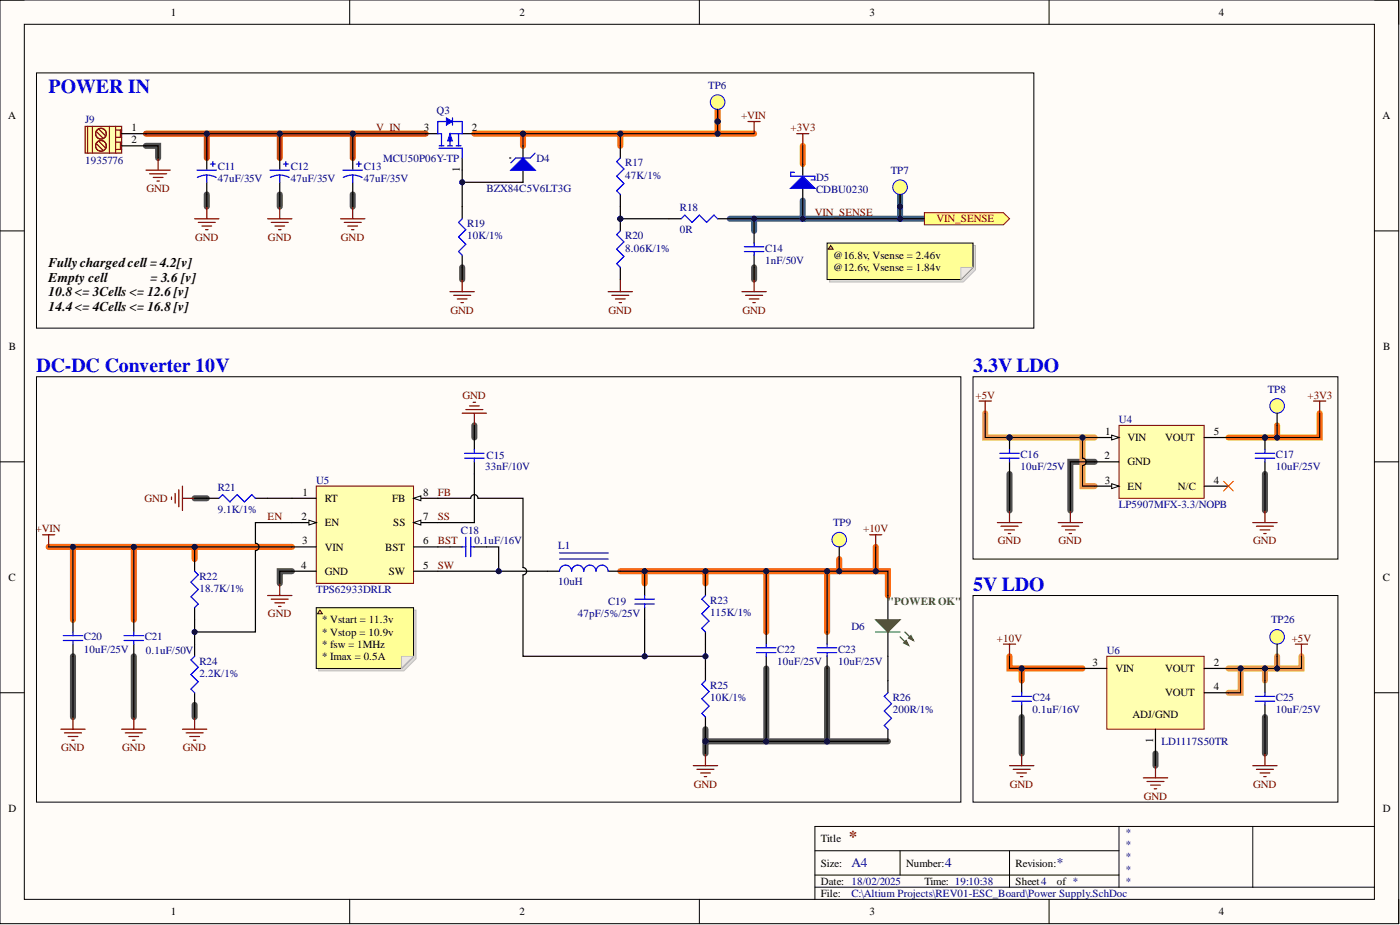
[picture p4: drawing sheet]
<svg xmlns="http://www.w3.org/2000/svg" width="292mm" height="193mm" viewBox="0 0 292 193" stroke-linecap="round" stroke-linejoin="round" font-family="sans-serif">
<defs><g id="words">
<g font-size="4.1" fill="#00f">
<text x="10.2" y="19.4">POWER IN</text>
<text x="7.6" y="77.7">DC-DC Converter 10V</text>
<text x="203" y="77.7">3.3V LDO</text>
<text x="203" y="123.3">5V LDO</text>
</g>
<text font-size="3.5" fill="#800000" x="177.1" y="175.7">*</text>
<g font-size="2.8">
<text x="10.2" y="55.7">Fullychargedcell = 4.2[v]</text>
<text x="10.2" y="58.7">Emptycell</text>
<text x="31.3" y="58.7">= 3.6 [v]</text>
<text x="10.2" y="61.8">10.8 &lt;= 3Cells &lt;= 12.6 [v]</text>
<text x="10.2" y="64.8">14.4&lt;= 4Cells &lt;= 16.8 [v]</text>
</g>
<g font-size="2.8" fill="#000080">
<text x="177.6" y="180.9">A4</text>
<text x="197.2" y="180.9">4</text>
<text x="220.5" y="180.9">*</text>
</g>
<g font-size="2.3">
<text x="35.6" y="3.3">1</text>
<text x="108.4" y="3.3">2</text>
<text x="181.4" y="3.3">3</text>
<text x="254.3" y="3.3">4</text>
<text x="1.7" y="24.8">A</text>
<text x="27.4" y="27.4">1</text>
<text x="27.4" y="29.9">2</text>
<text x="88.4" y="27.4">3</text>
<text x="98.5" y="27.4">2</text>
<text x="288.5" y="24.8">A</text>
<text x="95.9" y="35.8" transform="rotate(-90 95.9 35.8)">1</text>
<text x="173.8" y="54">@16.8v, Vsense = 2.46v</text>
<text x="173.8" y="56.5">@12.6v, Vsense = 1.84v</text>
<text x="1.9" y="73">B</text>
<text x="288.6" y="73">B</text>
<text x="230.4" y="95.8">2</text>
<text x="230.6" y="90.8">1</text>
<text x="235.2" y="92">VIN</text>
<text x="243.1" y="92">VOUT</text>
<text x="253.3" y="90.8">5</text>
<text x="230.5" y="100.9">3</text>
<text x="235.2" y="97.1">GND</text>
<text x="253.3" y="100.9">4</text>
<text x="63.1" y="103.4">1</text>
<text x="67.8" y="104.7">RT</text>
<text x="81.8" y="104.7">FB</text>
<text x="88.3" y="103.4">8</text>
<text x="235.2" y="102.2">EN</text>
<text x="245.7" y="102.2">N/C</text>
<text x="62.9" y="108.5">2</text>
<text x="63" y="113.6">3</text>
<text x="67.8" y="109.8">EN</text>
<text x="82.1" y="109.8">SS</text>
<text x="88.3" y="113.6">6</text>
<text x="88.3" y="108.5">7</text>
<text x="62.9" y="118.7">4</text>
<text x="67.8" y="114.9">VIN</text>
<text x="67.8" y="119.9">GND</text>
<text x="80.4" y="114.9">BST</text>
<text x="81.1" y="119.9">SW</text>
<text x="88.3" y="118.7">5</text>
<text x="1.8" y="121.2">C</text>
<text x="288.5" y="121.2">C</text>
<text x="67.2" y="130.1">* Vstart = 11.3v</text>
<text x="67.2" y="132.6">* Vstop = 10.9v</text>
<text x="67.2" y="135.1">* fsw = 1MHz</text>
<text x="67.2" y="137.7">* Imax = 0.5A</text>
<text x="228" y="138.9">3</text>
<text x="232.7" y="140.2">VIN</text>
<text x="243.1" y="140.2">VOUT</text>
<text x="253.3" y="138.9">2</text>
<text x="236.3" y="149.8">ADJ/GND</text>
<text x="243.1" y="145.3">VOUT</text>
<text x="253.3" y="144">4</text>
<text x="240.6" y="155" transform="rotate(-90 240.6 155)">1</text>
<text x="1.8" y="169.4">D</text>
<text x="288.5" y="169.4">D</text>
<text x="171.3" y="175.7">Title</text>
<text x="171.3" y="180.8">Size:</text>
<text x="171.3" y="184.6">Date: 18/02/2025</text>
<text x="189.1" y="180.8">Number:</text>
<text x="192.9" y="184.6">Time: 19:10:38</text>
<text x="211.9" y="180.8">Revision:</text>
<text x="211.9" y="184.6">Sheet4</text>
<text x="220.5" y="184.6">of *</text>
<text x="35.6" y="190.9">1</text>
<text x="108.4" y="190.9">2</text>
<text x="171.3" y="187.1">File:</text>
<text x="181.4" y="190.9">3</text>
<text x="254.3" y="190.9">4</text>
</g>
<g font-size="2.3" fill="#000080">
<text x="91.1" y="23.8">Q3</text>
<text x="147.8" y="18.5">TP6</text>
<text x="17.8" y="25.6">J9</text>
<text x="17.8" y="34.2">1935776</text>
<text x="45.4" y="35.5">C11</text>
<text x="60.7" y="35.5">C12</text>
<text x="75.9" y="35.5">C13</text>
<text x="79.9" y="33.7">MCU50P06Y-TP</text>
<text x="111.9" y="33.7">D4</text>
<text x="130.4" y="34.7">R17</text>
<text x="45.4" y="38">47uF/35V</text>
<text x="60.7" y="38">47uF/35V</text>
<text x="75.9" y="38">47uF/35V</text>
<text x="101.5" y="40.1">BZX84C5V6LT3G</text>
<text x="130.4" y="37.3">47K/1%</text>
<text x="170.3" y="40.2">CDBU0230</text>
<text x="170.3" y="37.7">D5</text>
<text x="185.8" y="36.3">TP7</text>
<text x="97.4" y="47.4">R19</text>
<text x="141.9" y="44.1">R18</text>
<text x="97.4" y="49.9">10K/1%</text>
<text x="130.4" y="52.5">8.06K/1%</text>
<text x="130.4" y="49.9">R20</text>
<text x="141.9" y="48.7">0R</text>
<text x="159.6" y="52.5">C14</text>
<text x="159.6" y="55">1nF/50V</text>
<text x="264.5" y="81.9">TP8</text>
<text x="233.5" y="88.2">U4</text>
<text x="101.5" y="95.8">C15</text>
<text x="212.9" y="95.6">C16</text>
<text x="266.2" y="95.6">C17</text>
<text x="66" y="100.9">U5</text>
<text x="101.3" y="98.1">33nF/10V</text>
<text x="212.9" y="98.1">10uF/25V</text>
<text x="266.2" y="98.1">10uF/25V</text>
<text x="45.4" y="107">9.1K/1%</text>
<text x="45.4" y="102.4">R21</text>
<text x="233.5" y="106">LP5907MFX-3.3/NOPB</text>
<text x="96.2" y="111.3">C18</text>
<text x="99" y="113.6">0.1uF/16V</text>
<text x="173.8" y="109.8">TP9</text>
<text x="116.5" y="114.6">L1</text>
<text x="41.6" y="123.5">18.7K/1%</text>
<text x="41.6" y="120.9">R22</text>
<text x="66" y="123.7">TPS62933DRLR</text>
<text x="116.5" y="122">10uH</text>
<text x="120.5" y="128.8">47pF/5%/25V</text>
<text x="126.9" y="126.3">C19</text>
<text x="148.2" y="128.5">115K/1%</text>
<text x="148.2" y="126">R23</text>
<text x="177.6" y="131.3">D6</text>
<text x="265.2" y="130.1">TP26</text>
<text x="17.5" y="136.2">10uF/25V</text>
<text x="17.5" y="133.6">C20</text>
<text x="30.2" y="133.6">C21</text>
<text x="30.5" y="136.4">0.1uF/50V</text>
<text x="162.2" y="136.2">C22</text>
<text x="174.8" y="136.2">C23</text>
<text x="230.9" y="136.4">U6</text>
<text x="41.6" y="141.2">2.2K/1%</text>
<text x="41.6" y="138.7">R24</text>
<text x="148.2" y="143.8">R25</text>
<text x="162.2" y="138.7">10uF/25V</text>
<text x="174.8" y="138.7">10uF/25V</text>
<text x="148.2" y="146.3">10K/1%</text>
<text x="186.3" y="148.8">200R/1%</text>
<text x="186.3" y="146.3">R26</text>
<text x="215.5" y="148.8">0.1uF/16V</text>
<text x="215.5" y="146.3">C24</text>
<text x="266.2" y="148.8">10uF/25V</text>
<text x="266.2" y="146.3">C25</text>
<text x="242.4" y="155.4">LD1117S50TR</text>
<text x="234.7" y="174.4">*</text>
<text x="234.7" y="177">*</text>
<text x="234.7" y="179.5">*</text>
<text x="234.7" y="182">*</text>
<text x="234.7" y="184.6">*</text>
<text x="177.6" y="187.1">C:\Altium Projects\REV01-ESC_Board\Power Supply.SchDoc</text>
</g>
<g font-size="2.3" fill="#800000">
<text x="78.5" y="27.4">V_IN</text>
<text x="154.6" y="24.8">+VIN</text>
<text x="165" y="27.4">+3V3</text>
<text x="30.5" y="40.1">GND</text>
<text x="170" y="45.1">VIN_SENSE</text>
<text x="195.4" y="46.4">VIN_SENSE</text>
<text x="40.7" y="50.2">GND</text>
<text x="55.9" y="50.2">GND</text>
<text x="71.1" y="50.2">GND</text>
<text x="94" y="65.4">GND</text>
<text x="127" y="65.4">GND</text>
<text x="154.9" y="65.4">GND</text>
<text x="96.5" y="83.2">GND</text>
<text x="203.5" y="83.2">+5V</text>
<text x="272.8" y="83.2">+3V3</text>
<text x="30.1" y="104.7">GND</text>
<text x="91.4" y="103.4">FB</text>
<text x="7.4" y="111.1">+VIN</text>
<text x="55.8" y="108.5">EN</text>
<text x="91.4" y="108.5">SS</text>
<text x="91.4" y="113.6">BST</text>
<text x="180.1" y="111.1">+10V</text>
<text x="208.2" y="113.6">GND</text>
<text x="220.9" y="113.6">GND</text>
<text x="261.5" y="113.6">GND</text>
<text x="91.4" y="118.7">SW</text>
<text x="55.9" y="128.8">GND</text>
<text x="208" y="133.9">+10V</text>
<text x="269.5" y="133.9">+5V</text>
<text x="12.8" y="156.7">GND</text>
<text x="25.5" y="156.7">GND</text>
<text x="38.2" y="156.7">GND</text>
<text x="144.7" y="164.3">GND</text>
<text x="210.7" y="164.3">GND</text>
<text x="238.6" y="166.8">GND</text>
<text x="261.5" y="164.3">GND</text>
</g>
<text font-size="2.3" fill="#38761d" x="185.3" y="126.3">&quot;POWER OK&quot;</text>
</g></defs>
<path d="M0 0h291.8v192.7h-291.8z" fill-rule="evenodd" fill="#fffcf8"/>
<path d="M0 0h291.8v192.7h-291.8z" fill="none" stroke="#000" stroke-width=".21"/>
<path d="M5.1 5.1h281.7v182.5h-281.7z" fill-rule="evenodd" fill="#fffcf8"/>
<g fill="none" stroke="#000" stroke-width=".21">
<path d="M0 0h5.1M73 0v5.1M145.9 0v5.1M218.9 0v5.1M286.8 0h5v5.1M5.1 5.1h281.7v182.5h-281.7zM7.6 15.2h208.1v53.3h-208.1zM0 48.2h5.1M286.8 48.2h5M0 96.3h5.1M286.8 96.3h5M0 144.5h5.1"/>
<path d="M286.8 144.5h5M170 177.5h63.5M187.8 177.5v5.1M210.6 177.5v7.6M233.5 172.4v12.7M261.4 172.4v12.7M286.8 172.4h-116.8v15.2M73 187.6v5.1M145.9 187.6v5.1M170 185.1h116.8M170 182.6h63.5M218.9 187.6v5.1"/>
<path d="M291.8 187.6v5.1"/>
</g>
<g fill="none" stroke="#fd6a11" stroke-width="1.3">
<path d="M99 27.9h30.4v2.5M109.1 27.9v2.5M129.4 27.9h27.9M149.7 22.8v5.1M10.2 114.1h17.7M15.2 114.1v15.2M27.9 114.1h33M27.9 114.1v15.2M40.6 114.1v2.5M129.4 119.2h17.8v2.5M134.5 119.2v2.5M147.2 119.2h38.1v5"/>
<path d="M159.9 119.2v12.6M172.6 119.2v12.6M175.1 116.6v2.6M182.7 114.1v5.1M210.6 136.9v2.5h15.3M213.2 139.4v2.6"/>
</g>
<g fill="none" stroke="#505050" stroke-width="1.3">
<path d="M30.5 30.4h2.5v2.6M43.1 40.6v2.5M58.4 40.6v2.5M73.6 40.6v2.5M96.4 55.8v2.5M157.3 55.8v2.5M99 88.7v2.6M210.6 98.9v7.6M228.4 96.3h-5.1v10.2M263.9 98.9v7.6M40.6 104h2.5M60.9 119.2h-2.5v2.5"/>
<path d="M15.2 136.9v12.7M27.9 136.9v12.7M159.9 139.4v15.3M172.6 139.4v15.3M40.6 147.1v2.5M147.2 152.1v2.6M185.3 154.7h-38.1v2.5M213.2 149.6v7.6M241.1 157.2v2.5M263.9 149.6v7.6"/>
</g>
<path d="M30.5 27.9h58.3M43.1 27.9v5.1M58.4 27.9v5.1M73.6 27.9v5.1" fill="none" stroke="#d44600" stroke-width="1.3"/>
<path d="M157.3 45.6v2.6M167.5 41.8v3.8h-15.2M167.5 45.6h25.4M187.8 40.6v5" fill="none" stroke="#327e9e" stroke-width="1.3"/>
<path d="M205.6 86.2v5.1h20.3M228.4 91.3h-2.5v10.1h2.5M258.8 139.4v5.1h-2.5M263.9 139.4v2.6M266.5 136.9v2.5M271.5 136.9v2.5h-15.2" fill="none" stroke="#ffb245" stroke-width="1.3"/>
<path d="M167.5 30.4v3.8M266.5 88.7v2.6M275.3 86.2v5.1h-19" fill="none" stroke="#f6b900" stroke-width="1.3"/>
<path d="M66 101.4h20.3v20.3h-20.3z" fill-rule="evenodd" fill="#ffffb0"/>
<path d="M66 101.4h20.3v20.3h-20.3z" fill="none" stroke="#800000" stroke-width=".21"/>
<path d="M60.9 104h5.1M60.9 109h5.1" fill="none" stroke="#000" stroke-width=".25"/>
<path d="M64.5 108.5l1.5 .5-1.5 .5z" fill="#f8fcff"/>
<path d="M64.5 108.5l1.5 .5-1.5 .5z" fill="none" stroke="#000" stroke-width=".21"/>
<path d="M60.9 114.1h5.1M60.9 119.2h5.1M86.3 114.1h5.1M86.3 119.2h5.1M86.3 109h5.1" fill="none" stroke="#000" stroke-width=".25"/>
<path d="M86.3 109l1.5-.5v1z" fill="#f8fcff"/>
<path d="M86.3 109l1.5-.5v1z" fill="none" stroke="#000" stroke-width=".21"/>
<path d="M86.3 104h5.1" fill="none" stroke="#000" stroke-width=".25"/>
<path d="M86.3 104l1.5-.6v1.1z" fill="#f8fcff"/>
<path d="M86.3 104l1.5-.6v1.1z" fill="none" stroke="#000" stroke-width=".21"/>
<path d="M99 91.3v2.5M99 96.3v2.6M93.9 114.1h2.5M99 114.1h2.5M27.9 129.3v2.5M27.9 134.4v2.5M134.5 121.7v2.5M134.5 126.8v2.5M147.2 139.4v2.6M185.3 124.2v5.1M185.3 131.8v5.1M147.2 149.6v2.5" fill="none" stroke="#000" stroke-width=".25"/>
<g fill="none" stroke="#00f" stroke-width=".25">
<path d="M96.9 94.6h4.1M96.9 95.6h4.1M99 93.8v.8M99 95.6v.7M96.4 114.1h.8M97.2 112.1v4M98.2 112.1v4M98.2 114.1h.8M25.9 132.6h4M25.9 133.6h4M27.9 131.8v.8M27.9 133.6v.8"/>
<path d="M132.5 125h4M132.5 126h4M134.5 124.2v.8M134.5 126v.8M147.2 142l-.8 .7 1.5 1.6-1.5 1.5 1.5 1.5-1.5 1.5 .8 .8"/>
</g>
<g fill="none" stroke="#800000" stroke-width=".25">
<path d="M96.4 86.2h5.1M97.2 85.4h3.5M98 84.7h2M98.7 83.9h.5M99 86.2v2.5M8.9 111.6h2.5M10.2 111.6v2.5M181.4 111.6h2.6M182.7 111.6v2.5M55.8 124.2h5.1M56.6 125h3.5M57.4 125.8h2"/>
<path d="M58.1 126.5h.5M58.4 121.7v2.5M25.4 152.1h5.1M26.1 152.9h3.6M26.9 153.6h2M27.7 154.4h.5M27.9 149.6v2.5M144.6 159.7h5.1M147.2 157.2v2.5M145.4 160.5h3.6M146.2 161.3h2M146.9 162h.5"/>
</g>
<path d="M182.7 129.3h5.1l-2.5 2.5z" fill="#00bf00"/>
<path d="M182.7 129.3h5.1l-2.5 2.5zM187.8 132.9l1.8 1.7M188.8 131.8l1.8 1.8" fill="none" stroke="#00bf00" stroke-width=".25"/>
<path d="M188.6 134.1l.5-.5 .5 1z" fill="#00bf00"/>
<path d="M188.6 134.1l.5-.5 .5 1z" fill="none" stroke="#00bf00" stroke-width=".25"/>
<path d="M189.6 133.1l.5-.5 .5 1z" fill="#00bf00"/>
<path d="M182.7 131.8h5.1M189.6 133.1l.5-.5 .5 1z" fill="none" stroke="#00bf00" stroke-width=".25"/>
<path d="M40.6 116.6v2.6M114.2 119.2h2.5M126.9 119.2h2.5M40.6 126.8v2.5M40.6 134.4v2.5M40.6 144.5v2.6M185.3 142v2.5M185.3 152.1v2.6" fill="none" stroke="#000" stroke-width=".25"/>
<path d="M40.6 119.2l.8 .7-1.6 1.5 1.6 1.6-1.6 1.5 1.6 1.5-.8 .8M116.7 119.2a1.27 1.27 0 0 1 1.3-1.3 1.27 1.27 0 0 1 1.3 1.3 1.27 1.27 0 0 1 1.2-1.3 1.27 1.27 0 0 1 1.3 1.3 1.27 1.27 0 0 1 1.3-1.3 1.27 1.27 0 0 1 1.2 1.3 1.27 1.27 0 0 1 1.3-1.3 1.27 1.27 0 0 1 1.3 1.3M116.7 116.6h10.2M116.7 115.4h10.2M40.6 136.9l-.8 .8 1.6 1.5-1.6 1.5 1.6 1.5-1.6 1.6 .8 .7M185.3 144.5l-.8 .8 1.5 1.5-1.5 1.5 1.5 1.5-1.5 1.6 .8 .7" fill="none" stroke="#00f" stroke-width=".25"/>
<path d="M12.7 152.1h5.1M13.4 152.9h3.6M14.2 153.6h2M15 154.4h.5M15.2 149.6v2.5M38.1 152.1h5M38.8 152.9h3.6M39.6 153.6h2M40.3 154.4h.6M40.6 149.6v2.5" fill="none" stroke="#800000" stroke-width=".25"/>
<path d="M7.6 78.6h192.9v88.7h-192.9z" fill="none" stroke="#000" stroke-width=".21"/>
<path d="M233.5 88.7h17.7v15.3h-17.7z" fill-rule="evenodd" fill="#ffffb0"/>
<path d="M233.5 88.7h17.7v15.3h-17.7z" fill="none" stroke="#800000" stroke-width=".21"/>
<path d="M228.4 91.3h5.1" fill="none" stroke="#000" stroke-width=".25"/>
<path d="M231.9 90.8l1.6 .5-1.6 .5z" fill="#f8fcff"/>
<path d="M231.9 90.8l1.6 .5-1.6 .5z" fill="none" stroke="#000" stroke-width=".21"/>
<path d="M228.4 96.3h5.1M228.4 101.4h5.1" fill="none" stroke="#000" stroke-width=".25"/>
<path d="M231.9 100.9l1.6 .5-1.6 .5z" fill="#f8fcff"/>
<path d="M231.9 100.9l1.6 .5-1.6 .5z" fill="none" stroke="#000" stroke-width=".21"/>
<path d="M251.2 91.3h5.1M251.2 101.4h5.1M15.2 129.3v2.5M15.2 134.4v2.5M159.9 131.8v2.6M159.9 136.9v2.5M172.6 131.8v2.6M172.6 136.9v2.5" fill="none" stroke="#000" stroke-width=".25"/>
<path d="M13.2 132.6h4.1M13.2 133.6h4.1M15.2 131.8v.8M15.2 133.6v.8M157.8 135.1h4.1M157.8 136.2h4.1M159.9 134.4v.7M159.9 136.2v.7M170.5 135.1h4.1M170.5 136.2h4.1M172.6 134.4v.7M172.6 136.2v.7" fill="none" stroke="#00f" stroke-width=".25"/>
<circle cx="210.6" cy="91.3" r=".51" fill="#000080"/>
<circle cx="210.6" cy="91.3" r=".51" fill="none" stroke="#000080" stroke-width=".21"/>
<path d="M210.6 91.3v2.5M210.6 96.3v2.6" fill="none" stroke="#000" stroke-width=".25"/>
<circle cx="210.6" cy="91.3" r=".51" fill="#000080"/>
<circle cx="210.6" cy="91.3" r=".51" fill="none" stroke="#000080" stroke-width=".21"/>
<path d="M208.6 94.6h4.1M208.6 95.6h4.1M210.6 93.8v.8M210.6 95.6v.7" fill="none" stroke="#00f" stroke-width=".25"/>
<circle cx="263.9" cy="91.3" r=".51" fill="#000080"/>
<circle cx="263.9" cy="91.3" r=".51" fill="none" stroke="#000080" stroke-width=".21"/>
<path d="M263.9 91.3v2.5M263.9 96.3v2.6" fill="none" stroke="#000" stroke-width=".25"/>
<circle cx="263.9" cy="91.3" r=".51" fill="#000080"/>
<circle cx="263.9" cy="91.3" r=".51" fill="none" stroke="#000080" stroke-width=".21"/>
<path d="M261.9 94.6h4.1M261.9 95.6h4.1M263.9 93.8v.8M263.9 95.6v.7" fill="none" stroke="#00f" stroke-width=".25"/>
<g fill="none" stroke="#800000" stroke-width=".25">
<path d="M204.3 83.7h2.5M205.6 83.7v2.5M274.1 83.7h2.5M275.3 83.7v2.5M208.1 109h5.1M208.9 109.8h3.5M209.6 110.5h2M210.4 111.3h.5M210.6 106.5v2.5M220.8 109h5.1M221.5 109.8h3.6M222.3 110.5h2"/>
<path d="M223.1 111.3h.5M223.3 106.5v2.5M261.4 109h5.1M262.1 109.8h3.6M262.9 110.5h2M263.7 111.3h.5M263.9 106.5v2.5"/>
</g>
<path d="M255.3 100.4l2 2M257.3 100.4l-2 2" fill="none" stroke="#f00" stroke-width=".21"/>
<path d="M203 78.6h76.1v38h-76.1z" fill="none" stroke="#000" stroke-width=".21"/>
<circle cx="266.5" cy="84.7" r="1.52" fill="#ffff80"/>
<circle cx="266.5" cy="84.7" r="1.52" fill="none" stroke="#00f" stroke-width=".21"/>
<path d="M106.3 33h.3M109.1 30.4v2.6M109.1 35.5v2.5M266.5 86.2v2.5" fill="none" stroke="#000" stroke-width=".25"/>
<path d="M30.5 35.5h5M31.2 36.3h3.6M32 37h2M32.7 37.8h.5M33 33v2.5M156.1 25.4h2.5M157.3 25.4v2.5M96.4 58.3v2.5M93.9 60.8h5.1M94.7 61.6h3.5M95.4 62.4h2M96.2 63.1h.5" fill="none" stroke="#800000" stroke-width=".25"/>
<path d="M106.6 35.5l2.5-2.5 2.6 2.5z" fill="#00f"/>
<path d="M91.4 27.9h.7v2.5M91.6 30.9h4.8v2.1M91.6 30.4h1M93.4 30.4h1M93.9 27.9v2.5M95.2 30.4h1M95.7 27.9v2.5M106.6 35.5l2.5-2.5 2.6 2.5zM111.7 31.9l-1.1 1.1h-3l-1 1M96.4 45.6l-.7 .8 1.5 1.5-1.5 1.5 1.5 1.6-1.5 1.5 .7 .7" fill="none" stroke="#00f" stroke-width=".25"/>
<path d="M88.8 27.9h2.6M96.4 33v2.5M96.4 27.9h2.6M96.4 43.1v2.5M96.4 53.2v2.6" fill="none" stroke="#000" stroke-width=".25"/>
<path d="M93.9 27.9l.5 1.5h-1z" fill="#00f"/>
<path d="M93.9 27.9l.5 1.5h-1z" fill="none" stroke="#00f" stroke-width=".21"/>
<path d="M91.4 25.4v2.5M93.9 27.9h2.5" fill="none" stroke="#00f" stroke-width=".25"/>
<path d="M93.1 24.6l1.3 .8-1.3 .7z" fill="#00f"/>
<path d="M93.1 24.6l1.3 .8-1.3 .7z" fill="none" stroke="#00f" stroke-width=".21"/>
<path d="M91.4 25.4h1.7M94.4 25.4h2v2.5M94.4 24.6v1.5" fill="none" stroke="#00f" stroke-width=".25"/>
<path d="M17.8 26.4h7.6v5.5h-7.6z" fill-rule="evenodd" fill="#ffffb0"/>
<path d="M17.8 26.4h7.6v5.5h-7.6z" fill="none" stroke="#800000" stroke-width=".25"/>
<path d="M25.4 27.9h5.1M25.4 30.4h5.1" fill="none" stroke="#000" stroke-width=".25"/>
<g fill="none" stroke="#980000" stroke-width=".25">
<path d="M18.3 26.4v5.5M19.3 26.4v5.5M20 27.4l1.6 1.5M20 29.9l1.6 1.5M20.6 26.9l1.5 1.5M20.6 29.4l1.5 1.5M22.8 26.4v5.5M24.1 26.4v5.5M24.1 31.2h1.3M24.1 29.7h1.3M24.1 27.1h1.3M24.1 28.6h1.3"/>
<path d="M25.1 27.1v1.5M25.1 29.7v1.5"/>
<circle cx="21.1" cy="30.4" r="1.12"/>
<circle cx="21.1" cy="27.9" r="1.12"/>
</g>
<path d="M192.9 44.4h16.5l1.2 1.2-1.2 1.3h-16.5z" fill-rule="evenodd" fill="#ffff80"/>
<path d="M192.9 44.4h16.5l1.2 1.2-1.2 1.3h-16.5z" fill="none" stroke="#800000" stroke-width=".21"/>
<path d="M129.4 58.3v2.5M126.9 60.8h5.1M127.6 61.6h3.6M128.4 62.4h2M129.2 63.1h.5" fill="none" stroke="#800000" stroke-width=".25"/>
<circle cx="149.7" cy="25.4" r=".51" fill="#000080"/>
<circle cx="149.7" cy="25.4" r=".51" fill="none" stroke="#000080" stroke-width=".21"/>
<circle cx="149.7" cy="21.3" r="1.52" fill="#ffff80"/>
<circle cx="149.7" cy="21.3" r="1.52" fill="none" stroke="#00f" stroke-width=".21"/>
<path d="M149.7 22.8v2.6" fill="none" stroke="#000" stroke-width=".25"/>
<circle cx="149.7" cy="25.4" r=".51" fill="#000080"/>
<circle cx="149.7" cy="25.4" r=".51" fill="none" stroke="#000080" stroke-width=".21"/>
<circle cx="175.1" cy="112.6" r="1.52" fill="#ffff80"/>
<circle cx="175.1" cy="112.6" r="1.52" fill="none" stroke="#00f" stroke-width=".21"/>
<path d="M167.5 34.2v2.6M167.5 39.3v2.5M175.1 114.1v2.5" fill="none" stroke="#000" stroke-width=".25"/>
<path d="M165 39.3l2.5-2.5 2.5 2.5z" fill="#00f"/>
<path d="M129.4 33l-.7 .7 1.5 1.5-1.5 1.6 1.5 1.5-1.5 1.5 .7 .8M165 39.3l2.5-2.5 2.5 2.5zM165 36.8h5M165 35.9h.8M165 35.9v.9M169.2 37.5h.8M170 36.7v.9M142.1 45.6l.8-.7 1.5 1.5 1.5-1.5 1.5 1.5 1.6-1.5 .7 .7M155.3 51.5h4.1M155.3 52.5h4.1M157.3 50.7v.8M157.3 52.5v.7" fill="none" stroke="#00f" stroke-width=".25"/>
<path d="M166.2 27.9h2.6M167.5 27.9v2.5M157.3 58.3v2.5M154.8 60.8h5.1M155.6 61.6h3.5M156.3 62.4h2.1M157.1 63.1h.5" fill="none" stroke="#800000" stroke-width=".25"/>
<path d="M129.4 30.4v2.6M129.4 40.6v2.5M139.6 45.6h2.5M149.7 45.6h2.6M157.3 48.2v2.5M157.3 53.2v2.6" fill="none" stroke="#000" stroke-width=".25"/>
<circle cx="129.4" cy="45.6" r=".51" fill="#000080"/>
<circle cx="129.4" cy="45.6" r=".51" fill="none" stroke="#000080" stroke-width=".21"/>
<path d="M129.4 45.6v2.6M129.4 55.8v2.5" fill="none" stroke="#000" stroke-width=".25"/>
<circle cx="129.4" cy="45.6" r=".51" fill="#000080"/>
<circle cx="129.4" cy="45.6" r=".51" fill="none" stroke="#000080" stroke-width=".21"/>
<path d="M129.4 48.2l-.7 .7 1.5 1.6-1.5 1.5 1.5 1.5-1.5 1.5 .7 .8" fill="none" stroke="#00f" stroke-width=".25"/>
<circle cx="187.8" cy="43.1" r=".51" fill="#000080"/>
<circle cx="187.8" cy="43.1" r=".51" fill="none" stroke="#000080" stroke-width=".21"/>
<circle cx="187.8" cy="39" r="1.52" fill="#ffff80"/>
<circle cx="187.8" cy="39" r="1.52" fill="none" stroke="#00f" stroke-width=".21"/>
<path d="M187.8 40.6v2.5" fill="none" stroke="#000" stroke-width=".25"/>
<circle cx="187.8" cy="43.1" r=".51" fill="#000080"/>
<circle cx="187.8" cy="43.1" r=".51" fill="none" stroke="#000080" stroke-width=".21"/>
<path d="M43.1 33v2.5M43.1 38v2.6M58.4 33v2.5M58.4 38v2.6M73.6 33v2.5M73.6 38v2.6M43.1 104h2.6M53.3 104h2.5M147.2 121.7v2.5M147.2 131.8v2.6" fill="none" stroke="#000" stroke-width=".25"/>
<g fill="none" stroke="#00f" stroke-width=".25">
<path d="M41.1 35.5h4.1M43.1 36.5l.9 .1 1.1 .4M43.1 36.5l-.8 .1-1.1 .4M43.1 36.5v1.5M43.9 34.2h1M44.4 33.7v1M56.3 35.5h4.1M58.4 36.5l.8 .1 1.1 .4M58.4 36.5l-.8 .1-1.2 .4M58.4 36.5v1.5M59.1 34.2h1M59.6 33.7v1"/>
<path d="M71.6 35.5h4M73.6 36.5l.8 .1 1.2 .4M73.6 36.5l-.8 .1-1.2 .4M73.6 36.5v1.5M74.4 34.2h1M74.9 33.7v1M45.7 104l.7-.8 1.6 1.5 1.5-1.5 1.5 1.5 1.5-1.5 .8 .8M147.2 124.2l-.8 .8 1.5 1.5-1.5 1.5 1.5 1.6-1.5 1.5 .8 .7"/>
</g>
<g fill="none" stroke="#800000" stroke-width=".25">
<path d="M40.6 45.6h5.1M41.4 46.4h3.5M42.1 47.2h2.1M42.9 47.9h.5M43.1 43.1v2.5M55.8 45.6h5.1M56.6 46.4h3.5M57.4 47.2h2M58.1 47.9h.5M58.4 43.1v2.5M71.1 45.6h5M71.8 46.4h3.6"/>
<path d="M72.6 47.2h2M73.3 47.9h.5M73.6 43.1v2.5M35.8 103.7v.5M36.5 102.9v2.1M37.3 102.2v3.5M38.1 101.4v5.1M38.1 104h2.5"/>
</g>
<path d="M230.9 136.9h20.3v15.2h-20.3z" fill-rule="evenodd" fill="#ffffb0"/>
<path d="M230.9 136.9h20.3v15.2h-20.3z" fill="none" stroke="#800000" stroke-width=".21"/>
<path d="M225.9 139.4h5M251.2 139.4h5.1M213.2 142v2.5M213.2 147.1v2.5M241.1 152.1v5.1M251.2 144.5h5.1M263.9 142v2.5M263.9 147.1v2.5" fill="none" stroke="#000" stroke-width=".25"/>
<g fill="none" stroke="#800000" stroke-width=".25">
<path d="M209.4 134.4h2.5M210.6 134.4v2.5M270.3 134.4h2.5M271.5 134.4v2.5M210.6 159.7h5.1M213.2 157.2v2.5M241.1 159.7v2.6M261.4 159.7h5.1M263.9 157.2v2.5M211.4 160.5h3.5M212.2 161.3h2M212.9 162h.5"/>
<path d="M238.5 162.3h5.1M239.3 163h3.6M240.1 163.8h2M240.8 164.5h.5M262.1 160.5h3.6M262.9 161.3h2M263.7 162h.5"/>
</g>
<path d="M211.1 145.3h4.1M211.1 146.3h4.1M213.2 144.5v.8M213.2 146.3v.8M261.9 145.3h4.1M261.9 146.3h4.1M263.9 144.5v.8M263.9 146.3v.8" fill="none" stroke="#00f" stroke-width=".25"/>
<path d="M203 124.2h76.1v43.1h-76.1z" fill="none" stroke="#000" stroke-width=".21"/>
<circle cx="266.5" cy="132.9" r="1.52" fill="#ffff80"/>
<circle cx="266.5" cy="132.9" r="1.52" fill="none" stroke="#00f" stroke-width=".21"/>
<path d="M10.2 114.1h17.7M266.5 134.4v2.5" fill="none" stroke="#000" stroke-width=".25"/>
<circle cx="15.2" cy="114.1" r=".51" fill="#000080"/>
<circle cx="15.2" cy="114.1" r=".51" fill="none" stroke="#000080" stroke-width=".21"/>
<circle cx="27.9" cy="114.1" r=".51" fill="#000080"/>
<circle cx="27.9" cy="114.1" r=".51" fill="none" stroke="#000080" stroke-width=".21"/>
<path d="M27.9 114.1h33" fill="none" stroke="#000" stroke-width=".25"/>
<circle cx="27.9" cy="114.1" r=".51" fill="#000080"/>
<circle cx="27.9" cy="114.1" r=".51" fill="none" stroke="#000080" stroke-width=".21"/>
<circle cx="40.6" cy="114.1" r=".51" fill="#000080"/>
<circle cx="40.6" cy="114.1" r=".51" fill="none" stroke="#000080" stroke-width=".21"/>
<path d="M30.5 30.4h2.5v2.6M30.5 27.9h58.3" fill="none" stroke="#000" stroke-width=".25"/>
<circle cx="43.1" cy="27.9" r=".51" fill="#000080"/>
<circle cx="43.1" cy="27.9" r=".51" fill="none" stroke="#000080" stroke-width=".21"/>
<circle cx="58.4" cy="27.9" r=".51" fill="#000080"/>
<circle cx="58.4" cy="27.9" r=".51" fill="none" stroke="#000080" stroke-width=".21"/>
<circle cx="73.6" cy="27.9" r=".51" fill="#000080"/>
<circle cx="73.6" cy="27.9" r=".51" fill="none" stroke="#000080" stroke-width=".21"/>
<path d="M60.9 109h-7.6v4.3a.76 .76 0 0 1 .8 .8 .76 .76 0 0 1-.8 .8v16.9h-12.7" fill="none" stroke="#000" stroke-width=".25"/>
<circle cx="40.6" cy="131.8" r=".51" fill="#000080"/>
<circle cx="40.6" cy="131.8" r=".51" fill="none" stroke="#000080" stroke-width=".21"/>
<path d="M40.6 104h2.5M55.8 104h5.1M60.9 119.2h-2.5v2.5M91.4 119.2h22.8" fill="none" stroke="#000" stroke-width=".25"/>
<circle cx="104" cy="119.2" r=".51" fill="#000080"/>
<circle cx="104" cy="119.2" r=".51" fill="none" stroke="#000080" stroke-width=".21"/>
<path d="M99 98.9v10.1h-7.6M91.4 104h6.8a.76 .76 0 0 1 .8-.8 .76 .76 0 0 1 .7 .8h9.4v14.4a.76 .76 0 0 1 .8 .8 .76 .76 0 0 1-.8 .7v17h38.1v2.5M91.4 114.1h2.5" fill="none" stroke="#000" stroke-width=".25"/>
<circle cx="147.2" cy="136.9" r=".51" fill="#000080"/>
<circle cx="147.2" cy="136.9" r=".51" fill="none" stroke="#000080" stroke-width=".21"/>
<circle cx="134.5" cy="136.9" r=".51" fill="#000080"/>
<circle cx="134.5" cy="136.9" r=".51" fill="none" stroke="#000080" stroke-width=".21"/>
<path d="M109.1 38h-12.7v5.1" fill="none" stroke="#000" stroke-width=".25"/>
<circle cx="96.4" cy="38" r=".51" fill="#000080"/>
<circle cx="96.4" cy="38" r=".51" fill="none" stroke="#000080" stroke-width=".21"/>
<path d="M99 27.9h30.4v2.5" fill="none" stroke="#000" stroke-width=".25"/>
<circle cx="109.1" cy="27.9" r=".51" fill="#000080"/>
<circle cx="109.1" cy="27.9" r=".51" fill="none" stroke="#000080" stroke-width=".21"/>
<circle cx="129.4" cy="27.9" r=".51" fill="#000080"/>
<circle cx="129.4" cy="27.9" r=".51" fill="none" stroke="#000080" stroke-width=".21"/>
<path d="M101.5 114.1h2.5v5.1" fill="none" stroke="#000" stroke-width=".25"/>
<circle cx="104" cy="119.2" r=".51" fill="#000080"/>
<circle cx="104" cy="119.2" r=".51" fill="none" stroke="#000080" stroke-width=".21"/>
<path d="M129.4 119.2h17.8v2.5" fill="none" stroke="#000" stroke-width=".25"/>
<circle cx="134.5" cy="119.2" r=".51" fill="#000080"/>
<circle cx="134.5" cy="119.2" r=".51" fill="none" stroke="#000080" stroke-width=".21"/>
<circle cx="147.2" cy="119.2" r=".51" fill="#000080"/>
<circle cx="147.2" cy="119.2" r=".51" fill="none" stroke="#000080" stroke-width=".21"/>
<path d="M129.4 45.6h10.2" fill="none" stroke="#000" stroke-width=".25"/>
<circle cx="129.4" cy="45.6" r=".51" fill="#000080"/>
<circle cx="129.4" cy="45.6" r=".51" fill="none" stroke="#000080" stroke-width=".21"/>
<path d="M129.4 27.9h27.9" fill="none" stroke="#000" stroke-width=".25"/>
<circle cx="129.4" cy="27.9" r=".51" fill="#000080"/>
<circle cx="129.4" cy="27.9" r=".51" fill="none" stroke="#000080" stroke-width=".21"/>
<circle cx="149.7" cy="27.9" r=".51" fill="#000080"/>
<circle cx="149.7" cy="27.9" r=".51" fill="none" stroke="#000080" stroke-width=".21"/>
<path d="M185.3 154.7h-38.1v2.5" fill="none" stroke="#000" stroke-width=".25"/>
<circle cx="147.2" cy="154.7" r=".51" fill="#000080"/>
<circle cx="147.2" cy="154.7" r=".51" fill="none" stroke="#000080" stroke-width=".21"/>
<circle cx="159.9" cy="154.7" r=".51" fill="#000080"/>
<circle cx="159.9" cy="154.7" r=".51" fill="none" stroke="#000080" stroke-width=".21"/>
<circle cx="172.6" cy="154.7" r=".51" fill="#000080"/>
<circle cx="172.6" cy="154.7" r=".51" fill="none" stroke="#000080" stroke-width=".21"/>
<path d="M147.2 119.2h38.1v5" fill="none" stroke="#000" stroke-width=".25"/>
<circle cx="147.2" cy="119.2" r=".51" fill="#000080"/>
<circle cx="147.2" cy="119.2" r=".51" fill="none" stroke="#000080" stroke-width=".21"/>
<circle cx="159.9" cy="119.2" r=".51" fill="#000080"/>
<circle cx="159.9" cy="119.2" r=".51" fill="none" stroke="#000080" stroke-width=".21"/>
<circle cx="172.6" cy="119.2" r=".51" fill="#000080"/>
<circle cx="172.6" cy="119.2" r=".51" fill="none" stroke="#000080" stroke-width=".21"/>
<circle cx="175.1" cy="119.2" r=".51" fill="#000080"/>
<circle cx="175.1" cy="119.2" r=".51" fill="none" stroke="#000080" stroke-width=".21"/>
<circle cx="182.7" cy="119.2" r=".51" fill="#000080"/>
<circle cx="182.7" cy="119.2" r=".51" fill="none" stroke="#000080" stroke-width=".21"/>
<path d="M167.5 41.8v3.8h-15.2" fill="none" stroke="#000" stroke-width=".25"/>
<circle cx="157.3" cy="45.6" r=".51" fill="#000080"/>
<circle cx="157.3" cy="45.6" r=".51" fill="none" stroke="#000080" stroke-width=".21"/>
<circle cx="167.5" cy="45.6" r=".51" fill="#000080"/>
<circle cx="167.5" cy="45.6" r=".51" fill="none" stroke="#000080" stroke-width=".21"/>
<path d="M167.5 45.6h25.4" fill="none" stroke="#000" stroke-width=".25"/>
<circle cx="167.5" cy="45.6" r=".51" fill="#000080"/>
<circle cx="167.5" cy="45.6" r=".51" fill="none" stroke="#000080" stroke-width=".21"/>
<circle cx="187.8" cy="45.6" r=".51" fill="#000080"/>
<circle cx="187.8" cy="45.6" r=".51" fill="none" stroke="#000080" stroke-width=".21"/>
<path d="M205.6 86.2v5.1h5" fill="none" stroke="#000" stroke-width=".25"/>
<circle cx="210.6" cy="91.3" r=".51" fill="#000080"/>
<circle cx="210.6" cy="91.3" r=".51" fill="none" stroke="#000080" stroke-width=".21"/>
<path d="M210.6 136.9v2.5h15.3" fill="none" stroke="#000" stroke-width=".25"/>
<circle cx="213.2" cy="139.4" r=".51" fill="#000080"/>
<circle cx="213.2" cy="139.4" r=".51" fill="none" stroke="#000080" stroke-width=".21"/>
<path d="M210.6 91.3h15.3" fill="none" stroke="#000" stroke-width=".25"/>
<circle cx="225.9" cy="91.3" r=".51" fill="#000080"/>
<circle cx="225.9" cy="91.3" r=".51" fill="none" stroke="#000080" stroke-width=".21"/>
<circle cx="210.6" cy="91.3" r=".51" fill="#000080"/>
<circle cx="210.6" cy="91.3" r=".51" fill="none" stroke="#000080" stroke-width=".21"/>
<path d="M228.4 96.3h-5.1v10.2M228.4 91.3h-2.5v4.3a.76 .76 0 0 1 .7 .7 .76 .76 0 0 1-.7 .8v4.3h2.5" fill="none" stroke="#000" stroke-width=".25"/>
<circle cx="225.9" cy="91.3" r=".51" fill="#000080"/>
<circle cx="225.9" cy="91.3" r=".51" fill="none" stroke="#000080" stroke-width=".21"/>
<path d="M258.8 139.4v5.1h-2.5" fill="none" stroke="#000" stroke-width=".25"/>
<circle cx="258.8" cy="139.4" r=".51" fill="#000080"/>
<circle cx="258.8" cy="139.4" r=".51" fill="none" stroke="#000080" stroke-width=".21"/>
<path d="M271.5 136.9v2.5h-15.2" fill="none" stroke="#000" stroke-width=".25"/>
<circle cx="266.5" cy="139.4" r=".51" fill="#000080"/>
<circle cx="266.5" cy="139.4" r=".51" fill="none" stroke="#000080" stroke-width=".21"/>
<circle cx="263.9" cy="139.4" r=".51" fill="#000080"/>
<circle cx="263.9" cy="139.4" r=".51" fill="none" stroke="#000080" stroke-width=".21"/>
<circle cx="258.8" cy="139.4" r=".51" fill="#000080"/>
<circle cx="258.8" cy="139.4" r=".51" fill="none" stroke="#000080" stroke-width=".21"/>
<path d="M256.3 91.3h7.6" fill="none" stroke="#000" stroke-width=".25"/>
<circle cx="263.9" cy="91.3" r=".51" fill="#000080"/>
<circle cx="263.9" cy="91.3" r=".51" fill="none" stroke="#000080" stroke-width=".21"/>
<path d="M275.3 86.2v5.1h-11.4" fill="none" stroke="#000" stroke-width=".25"/>
<circle cx="263.9" cy="91.3" r=".51" fill="#000080"/>
<circle cx="263.9" cy="91.3" r=".51" fill="none" stroke="#000080" stroke-width=".21"/>
<circle cx="266.5" cy="91.3" r=".51" fill="#000080"/>
<circle cx="266.5" cy="91.3" r=".51" fill="none" stroke="#000080" stroke-width=".21"/>
<path d="M15.2 114.1v15.2M15.2 136.9v12.7" fill="none" stroke="#000" stroke-width=".25"/>
<circle cx="15.2" cy="114.1" r=".51" fill="#000080"/>
<circle cx="15.2" cy="114.1" r=".51" fill="none" stroke="#000080" stroke-width=".21"/>
<path d="M27.9 114.1v15.2M27.9 136.9v12.7" fill="none" stroke="#000" stroke-width=".25"/>
<circle cx="27.9" cy="114.1" r=".51" fill="#000080"/>
<circle cx="27.9" cy="114.1" r=".51" fill="none" stroke="#000080" stroke-width=".21"/>
<path d="M40.6 129.3v5.1M40.6 147.1v2.5" fill="none" stroke="#000" stroke-width=".25"/>
<circle cx="40.6" cy="131.8" r=".51" fill="#000080"/>
<circle cx="40.6" cy="131.8" r=".51" fill="none" stroke="#000080" stroke-width=".21"/>
<path d="M40.6 114.1v2.5" fill="none" stroke="#000" stroke-width=".25"/>
<circle cx="40.6" cy="114.1" r=".51" fill="#000080"/>
<circle cx="40.6" cy="114.1" r=".51" fill="none" stroke="#000080" stroke-width=".21"/>
<path d="M43.1 27.9v5.1M43.1 40.6v2.5" fill="none" stroke="#000" stroke-width=".25"/>
<circle cx="43.1" cy="27.9" r=".51" fill="#000080"/>
<circle cx="43.1" cy="27.9" r=".51" fill="none" stroke="#000080" stroke-width=".21"/>
<path d="M58.4 27.9v5.1M58.4 40.6v2.5" fill="none" stroke="#000" stroke-width=".25"/>
<circle cx="58.4" cy="27.9" r=".51" fill="#000080"/>
<circle cx="58.4" cy="27.9" r=".51" fill="none" stroke="#000080" stroke-width=".21"/>
<path d="M73.6 27.9v5.1M73.6 40.6v2.5" fill="none" stroke="#000" stroke-width=".25"/>
<circle cx="73.6" cy="27.9" r=".51" fill="#000080"/>
<circle cx="73.6" cy="27.9" r=".51" fill="none" stroke="#000080" stroke-width=".21"/>
<path d="M96.4 35.5v2.5M96.4 55.8v2.5" fill="none" stroke="#000" stroke-width=".25"/>
<circle cx="96.4" cy="38" r=".51" fill="#000080"/>
<circle cx="96.4" cy="38" r=".51" fill="none" stroke="#000080" stroke-width=".21"/>
<path d="M109.1 27.9v2.5M99 88.7v2.6" fill="none" stroke="#000" stroke-width=".25"/>
<circle cx="109.1" cy="27.9" r=".51" fill="#000080"/>
<circle cx="109.1" cy="27.9" r=".51" fill="none" stroke="#000080" stroke-width=".21"/>
<path d="M129.4 43.1v2.5" fill="none" stroke="#000" stroke-width=".25"/>
<circle cx="129.4" cy="45.6" r=".51" fill="#000080"/>
<circle cx="129.4" cy="45.6" r=".51" fill="none" stroke="#000080" stroke-width=".21"/>
<path d="M134.5 129.3v7.6" fill="none" stroke="#000" stroke-width=".25"/>
<circle cx="134.5" cy="136.9" r=".51" fill="#000080"/>
<circle cx="134.5" cy="136.9" r=".51" fill="none" stroke="#000080" stroke-width=".21"/>
<path d="M134.5 119.2v2.5" fill="none" stroke="#000" stroke-width=".25"/>
<circle cx="134.5" cy="119.2" r=".51" fill="#000080"/>
<circle cx="134.5" cy="119.2" r=".51" fill="none" stroke="#000080" stroke-width=".21"/>
<path d="M147.2 152.1v2.6" fill="none" stroke="#000" stroke-width=".25"/>
<circle cx="147.2" cy="154.7" r=".51" fill="#000080"/>
<circle cx="147.2" cy="154.7" r=".51" fill="none" stroke="#000080" stroke-width=".21"/>
<path d="M147.2 134.4v2.5" fill="none" stroke="#000" stroke-width=".25"/>
<circle cx="147.2" cy="136.9" r=".51" fill="#000080"/>
<circle cx="147.2" cy="136.9" r=".51" fill="none" stroke="#000080" stroke-width=".21"/>
<path d="M149.7 22.8v5.1" fill="none" stroke="#000" stroke-width=".25"/>
<circle cx="149.7" cy="25.4" r=".51" fill="#000080"/>
<circle cx="149.7" cy="25.4" r=".51" fill="none" stroke="#000080" stroke-width=".21"/>
<circle cx="149.7" cy="27.9" r=".51" fill="#000080"/>
<circle cx="149.7" cy="27.9" r=".51" fill="none" stroke="#000080" stroke-width=".21"/>
<path d="M157.3 45.6v2.6M157.3 55.8v2.5" fill="none" stroke="#000" stroke-width=".25"/>
<circle cx="157.3" cy="45.6" r=".51" fill="#000080"/>
<circle cx="157.3" cy="45.6" r=".51" fill="none" stroke="#000080" stroke-width=".21"/>
<path d="M159.9 139.4v15.3" fill="none" stroke="#000" stroke-width=".25"/>
<circle cx="159.9" cy="154.7" r=".51" fill="#000080"/>
<circle cx="159.9" cy="154.7" r=".51" fill="none" stroke="#000080" stroke-width=".21"/>
<path d="M159.9 119.2v12.6" fill="none" stroke="#000" stroke-width=".25"/>
<circle cx="159.9" cy="119.2" r=".51" fill="#000080"/>
<circle cx="159.9" cy="119.2" r=".51" fill="none" stroke="#000080" stroke-width=".21"/>
<path d="M167.5 30.4v3.8M172.6 139.4v15.3" fill="none" stroke="#000" stroke-width=".25"/>
<circle cx="172.6" cy="154.7" r=".51" fill="#000080"/>
<circle cx="172.6" cy="154.7" r=".51" fill="none" stroke="#000080" stroke-width=".21"/>
<path d="M172.6 119.2v12.6" fill="none" stroke="#000" stroke-width=".25"/>
<circle cx="172.6" cy="119.2" r=".51" fill="#000080"/>
<circle cx="172.6" cy="119.2" r=".51" fill="none" stroke="#000080" stroke-width=".21"/>
<path d="M175.1 116.6v2.6" fill="none" stroke="#000" stroke-width=".25"/>
<circle cx="175.1" cy="119.2" r=".51" fill="#000080"/>
<circle cx="175.1" cy="119.2" r=".51" fill="none" stroke="#000080" stroke-width=".21"/>
<path d="M182.7 114.1v5.1" fill="none" stroke="#000" stroke-width=".25"/>
<circle cx="182.7" cy="119.2" r=".51" fill="#000080"/>
<circle cx="182.7" cy="119.2" r=".51" fill="none" stroke="#000080" stroke-width=".21"/>
<path d="M187.8 40.6v5M185.3 136.9v5.1" fill="none" stroke="#000" stroke-width=".25"/>
<circle cx="187.8" cy="43.1" r=".51" fill="#000080"/>
<circle cx="187.8" cy="43.1" r=".51" fill="none" stroke="#000080" stroke-width=".21"/>
<circle cx="187.8" cy="45.6" r=".51" fill="#000080"/>
<circle cx="187.8" cy="45.6" r=".51" fill="none" stroke="#000080" stroke-width=".21"/>
<path d="M210.6 98.9v7.6M213.2 139.4v2.6M213.2 149.6v7.6" fill="none" stroke="#000" stroke-width=".25"/>
<circle cx="213.2" cy="139.4" r=".51" fill="#000080"/>
<circle cx="213.2" cy="139.4" r=".51" fill="none" stroke="#000080" stroke-width=".21"/>
<path d="M263.9 139.4v2.6M241.1 157.2v2.5M263.9 149.6v7.6" fill="none" stroke="#000" stroke-width=".25"/>
<circle cx="263.9" cy="139.4" r=".51" fill="#000080"/>
<circle cx="263.9" cy="139.4" r=".51" fill="none" stroke="#000080" stroke-width=".21"/>
<path d="M263.9 98.9v7.6M266.5 136.9v2.5" fill="none" stroke="#000" stroke-width=".25"/>
<circle cx="266.5" cy="139.4" r=".51" fill="#000080"/>
<circle cx="266.5" cy="139.4" r=".51" fill="none" stroke="#000080" stroke-width=".21"/>
<path d="M266.5 88.7v2.6" fill="none" stroke="#000" stroke-width=".25"/>
<circle cx="266.5" cy="91.3" r=".51" fill="#000080"/>
<circle cx="266.5" cy="91.3" r=".51" fill="none" stroke="#000080" stroke-width=".21"/>
<path d="M66.5 127.3h20.3v10.1l-2.5 2.6h-17.8z" fill-rule="evenodd" fill="#e0ddd7"/>
<path d="M66.5 127.3h20.3v10.1l-2.5 2.6h-17.8z" fill="none" stroke="#bfbdba" stroke-width=".21"/>
<path d="M66 126.8h20.3v10.1l-2.6 2.5h-17.7z" fill-rule="evenodd" fill="#ffff96"/>
<path d="M66 126.8h20.3v10.1l-2.6 2.5h-17.7z" fill="none" stroke="#000" stroke-width=".21"/>
<path d="M83.7 136.9h2.6l-2.6 2.5z" fill="#f2f0d8"/>
<path d="M83.7 136.9h2.6l-2.6 2.5z" fill="none" stroke="#bfbdba" stroke-width=".21"/>
<path d="M66.7 127.3l.5 .7h-1z" fill="#ffcc78"/>
<path d="M66.7 127.3l.5 .7h-1z" fill="none" stroke="#300" stroke-width=".21"/>
<path d="M173.1 51.2h30.4v5.1l-2.5 2.5h-27.9z" fill-rule="evenodd" fill="#e0ddd7"/>
<path d="M173.1 51.2h30.4v5.1l-2.5 2.5h-27.9z" fill="none" stroke="#bfbdba" stroke-width=".21"/>
<path d="M172.6 50.7h30.4v5.1l-2.5 2.5h-27.9z" fill-rule="evenodd" fill="#ffff96"/>
<path d="M172.6 50.7h30.4v5.1l-2.5 2.5h-27.9z" fill="none" stroke="#000" stroke-width=".21"/>
<path d="M200.5 55.8h2.5l-2.5 2.5z" fill="#f2f0d8"/>
<path d="M200.5 55.8h2.5l-2.5 2.5z" fill="none" stroke="#bfbdba" stroke-width=".21"/>
<path d="M173.3 51.2l.5 .8h-1z" fill="#ffcc78"/>
<path d="M173.3 51.2l.5 .8h-1z" fill="none" stroke="#300" stroke-width=".21"/>
<use href="#words"/>
</svg>
